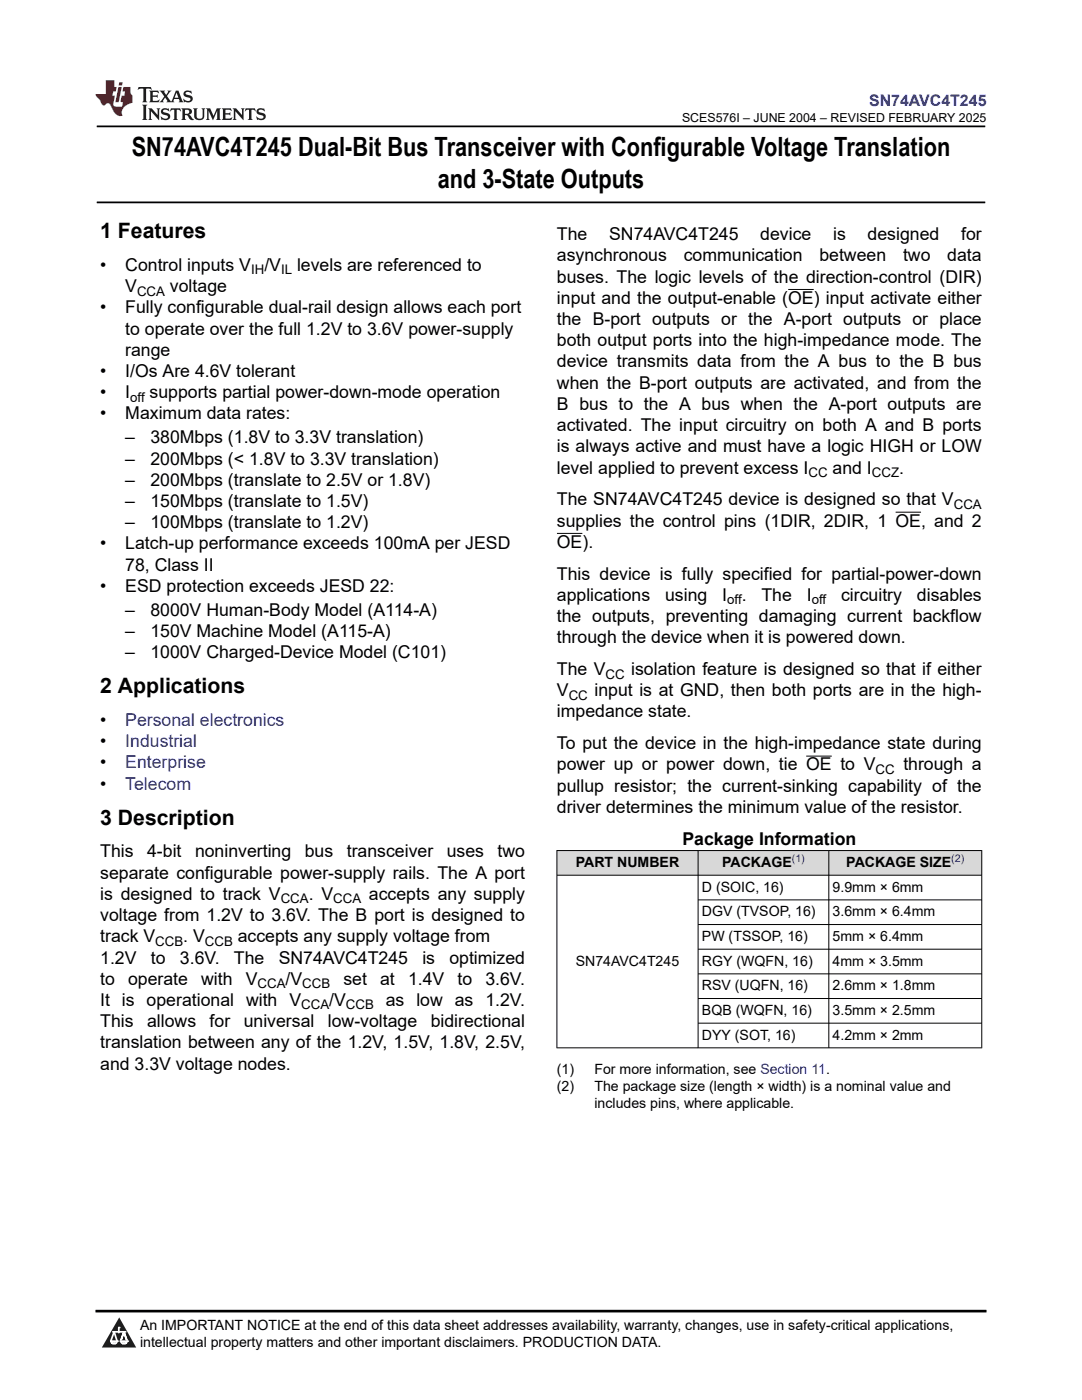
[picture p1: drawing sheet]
<svg xmlns="http://www.w3.org/2000/svg" width="216mm" height="279mm" viewBox="0 0 216 279" stroke-linecap="round" stroke-linejoin="round" font-family="sans-serif">
<defs><g id="words">
<g font-size="5.3">
<text x="26.3" y="31.2">SN74AVC4T245 Dual-Bit Bus Transceiver with Configurable Voltage Translation</text>
<text x="87.3" y="37.5">and 3-State Outputs</text>
</g>
<g font-size="4.2">
<text x="20" y="47.5">1 Features</text>
<text x="20" y="138.3">2 Applications</text>
<text x="20" y="164.6">3 Description</text>
</g>
<g font-size="3.5">
<text x="111.1" y="47.9">The</text>
<text x="121.5" y="47.9">SN74AVC4T245</text>
<text x="151.7" y="47.9">device</text>
<text x="166.2" y="47.9">is</text>
<text x="173.1" y="47.9">designed</text>
<text x="191.8" y="47.9">for</text>
<text x="111.1" y="52.2">asynchronous</text>
<text x="136.4" y="52.2">communication</text>
<text x="163.5" y="52.2">between</text>
<text x="180.2" y="52.2">two</text>
<text x="189" y="52.2">data</text>
<text x="20" y="54.1">•</text>
<text x="25" y="54.1">Control inputs V</text>
<text x="25" y="58.3">V</text>
<text x="33.9" y="58.3">voltage</text>
<text x="52.7" y="54.1">/V</text>
<text x="59.3" y="54.1">levels are referenced to</text>
<text x="111.1" y="56.4">buses. The logic levels of the direction-control (DIR)</text>
<text x="20" y="62.5">•</text>
<text x="25" y="62.5">Fully configurable dual-rail design allows each port</text>
<text x="111.1" y="64.9">the B-port outputs or the A-port outputs or place</text>
<text x="111.1" y="60.6">input and the output-enable (OE) input activate either</text>
<text x="25" y="66.8">to operate over the full 1.2V to 3.6V power-supply</text>
<text x="25" y="71">range</text>
<text x="111.1" y="69.1">both output ports into the high-impedance mode. The</text>
<text x="20" y="75.2">•</text>
<text x="25" y="75.2">I/Os Are 4.6V tolerant</text>
<text x="111.1" y="77.6">when the B-port outputs are activated, and from the</text>
<text x="111.1" y="73.3">device transmits data from the A bus to the B bus</text>
<text x="20" y="79.5">•</text>
<text x="20" y="83.7">•</text>
<text x="25" y="79.5">I</text>
<text x="25" y="83.7">Maximum data rates:</text>
<text x="29.9" y="79.5">supports partial power-down-mode operation</text>
<text x="111.1" y="81.8">B bus to the A bus when the A-port outputs are</text>
<text x="25" y="88.5">–</text>
<text x="30" y="88.5">380Mbps (1.8V to 3.3V translation)</text>
<text x="111.1" y="86">activated. The input circuitry on both A and B ports</text>
<text x="25" y="92.7">–</text>
<text x="30" y="92.7">200Mbps (&lt; 1.8V to 3.3V translation)</text>
<text x="111.1" y="94.5">level applied to prevent excess I</text>
<text x="111.1" y="90.3">is always active and must have a logic HIGH or LOW</text>
<text x="166.1" y="94.5">and I</text>
<text x="179.4" y="94.5">.</text>
<text x="25" y="96.9">–</text>
<text x="25" y="101.2">–</text>
<text x="30" y="96.9">200Mbps (translate to 2.5V or 1.8V)</text>
<text x="30" y="101.2">150Mbps (translate to 1.5V)</text>
<text x="111.1" y="100.9">The SN74AVC4T245 device is designed so that V</text>
<text x="25" y="105.4">–</text>
<text x="30" y="105.4">100Mbps (translate to 1.2V)</text>
<text x="111.1" y="105.1">supplies the control pins (1DIR, 2DIR, 1 OE, and 2</text>
<text x="20" y="109.6">•</text>
<text x="25" y="109.6">Latch-up performance exceeds 100mA per JESD</text>
<text x="25" y="113.9">78, Class II</text>
<text x="111.1" y="109.3">OE).</text>
<text x="20" y="118.1">•</text>
<text x="25" y="118.1">ESD protection exceeds JESD 22:</text>
<text x="111.1" y="115.7">This device is fully specified for partial-power-down</text>
<text x="111.1" y="119.9">applications</text>
<text x="132.7" y="119.9">using</text>
<text x="144.1" y="119.9">I</text>
<text x="148" y="119.9">.</text>
<text x="152" y="119.9">The</text>
<text x="161" y="119.9">I</text>
<text x="167.8" y="119.9">circuitry</text>
<text x="183" y="119.9">disables</text>
<text x="25" y="122.9">–</text>
<text x="30" y="122.9">8000V Human-Body Model (A114-A)</text>
<text x="111.1" y="124.1">the outputs, preventing damaging current backflow</text>
<text x="25" y="127.1">–</text>
<text x="25" y="131.3">–</text>
<text x="30" y="127.1">150V Machine Model (A115-A)</text>
<text x="30" y="131.3">1000V Charged-Device Model (C101)</text>
<text x="111.1" y="128.4">through the device when it is powered down.</text>
<text x="111.1" y="134.7">The V</text>
<text x="125.9" y="134.7">isolation feature is designed so that if either</text>
<text x="111.1" y="139">V</text>
<text x="111.1" y="143.2">impedance state.</text>
<text x="118.6" y="139">input is at GND, then both ports are in the high-</text>
<text x="20" y="144.9">•</text>
<text x="20" y="149.1">•</text>
<text x="111.1" y="149.5">To put the device in the high-impedance state during</text>
<text x="20" y="153.3">•</text>
<text x="111.1" y="153.8">power up or power down, tie OE to V</text>
<text x="180.3" y="153.8">through a</text>
<text x="20" y="157.6">•</text>
<text x="111.1" y="158">pullup resistor; the current-sinking capability of the</text>
<text x="111.1" y="162.2">driver determines the minimum value of the resistor.</text>
<text x="20" y="171.1">This</text>
<text x="29.4" y="171.1">4-bit</text>
<text x="38.9" y="171.1">noninverting</text>
<text x="60.8" y="171.1">bus</text>
<text x="69.2" y="171.1">transceiver</text>
<text x="89.1" y="171.1">uses</text>
<text x="99.3" y="171.1">two</text>
<text x="136.2" y="168.6">Package Information</text>
<text x="20" y="175.4">separate configurable power-supply rails. The A port</text>
<text x="20" y="179.6">is designed to track V</text>
<text x="61.6" y="179.6">. V</text>
<text x="73.6" y="179.6">accepts any supply</text>
<text x="20" y="183.8">voltage from 1.2V to 3.6V. The B port is designed to</text>
<text x="20" y="188.1">track V</text>
<text x="36.6" y="188.1">. V</text>
<text x="47.4" y="188.1">accepts any supply voltage from</text>
<text x="20" y="196.5">to</text>
<text x="20" y="192.3">1.2V</text>
<text x="25.6" y="196.5">operate</text>
<text x="30.1" y="192.3">to</text>
<text x="35.9" y="192.3">3.6V.</text>
<text x="40.1" y="196.5">with</text>
<text x="46.7" y="192.3">The</text>
<text x="49" y="196.5">V</text>
<text x="55.6" y="192.3">SN74AVC4T245</text>
<text x="57" y="196.5">/V</text>
<text x="68.5" y="196.5">set</text>
<text x="75.9" y="196.5">at</text>
<text x="81.4" y="196.5">1.4V</text>
<text x="84.3" y="192.3">is</text>
<text x="89.7" y="192.3">optimized</text>
<text x="91.3" y="196.5">to</text>
<text x="96.9" y="196.5">3.6V.</text>
<text x="20" y="200.8">It is operational with V</text>
<text x="65.7" y="200.8">/V</text>
<text x="77" y="200.8">as low as 1.2V.</text>
<text x="20" y="205">This</text>
<text x="20" y="209.2">translation between any of the 1.2V, 1.5V, 1.8V, 2.5V,</text>
<text x="29.3" y="205">allows</text>
<text x="41.8" y="205">for</text>
<text x="48.6" y="205">universal</text>
<text x="65.4" y="205">low-voltage</text>
<text x="85.9" y="205">bidirectional</text>
<text x="20" y="213.5">and 3.3V voltage nodes.</text>
</g>
<g font-size="3.5" fill="#00f">
<text x="25" y="144.9">Personal electronics</text>
<text x="25" y="149.1">Industrial</text>
<text x="25" y="153.3">Enterprise</text>
<text x="25" y="157.6">Telecom</text>
</g>
<text font-size="3.2" fill="#00f" x="173.4" y="21.1">SN74AVC4T245</text>
<g font-size="2.8">
<text x="114.9" y="173">PART NUMBER</text>
<text x="144.1" y="173">PACKAGE</text>
<text x="168.9" y="173">PACKAGE SIZE</text>
<text x="140.1" y="177.9">D (SOIC, 16)</text>
<text x="166.1" y="177.9">9.9mm × 6mm</text>
<text x="140.1" y="182.9">DGV (TVSOP, 16)</text>
<text x="166.1" y="182.9">3.6mm × 6.4mm</text>
<text x="140.1" y="187.8">PW (TSSOP, 16)</text>
<text x="166.1" y="187.8">5mm × 6.4mm</text>
<text x="114.9" y="192.7">SN74AVC4T245</text>
<text x="140.1" y="192.7">RGY (WQFN, 16)</text>
<text x="140.1" y="197.6">RSV (UQFN, 16)</text>
<text x="166.1" y="192.7">4mm × 3.5mm</text>
<text x="166.1" y="197.6">2.6mm × 1.8mm</text>
<text x="140.1" y="202.5">BQB (WQFN, 16)</text>
<text x="166.1" y="202.5">3.5mm × 2.5mm</text>
<text x="140.1" y="207.5">DYY (SOT, 16)</text>
<text x="166.1" y="207.5">4.2mm × 2mm</text>
<text x="111.1" y="214.3">(1)</text>
<text x="118.6" y="214.3">For more information, see Section 11.</text>
<text x="111.1" y="217.7">(2)</text>
<text x="118.6" y="217.7">The package size (length × width) is a nominal value and</text>
<text x="118.6" y="221">includes pins, where applicable.</text>
<text x="27.9" y="265.5">An IMPORTANT NOTICE at the end of this data sheet addresses availability, warranty, changes, use in safety-critical applications,</text>
<text x="27.9" y="268.9">intellectual property matters and other important disclaimers. PRODUCTION DATA.</text>
</g>
<g font-size="2.6">
<text x="27.4" y="59">CCA</text>
<text x="50.1" y="54.8">IH</text>
<text x="56.1" y="54.8">IL</text>
<text x="26" y="80.2">off</text>
<text x="161.3" y="95.2">CC</text>
<text x="174" y="95.2">CCZ</text>
<text x="190.3" y="101.6">CCA</text>
<text x="145.1" y="120.6">off</text>
<text x="162" y="120.6">off</text>
<text x="120.8" y="135.4">CC</text>
<text x="113.5" y="139.7">CC</text>
<text x="174.7" y="154.5">CC</text>
<text x="56" y="180.3">CCA</text>
<text x="66.5" y="180.3">CCA</text>
<text x="31" y="188.8">CCB</text>
<text x="40.9" y="188.8">CCB</text>
<text x="51.4" y="197.2">CCA</text>
<text x="60.3" y="197.2">CCB</text>
<text x="60.1" y="201.5">CCA</text>
<text x="69" y="201.5">CCB</text>
</g>
<text font-size="2.5" x="136.1" y="24.3">SCES576I – JUNE 2004 – REVISED FEBRUARY 2025</text>
<g font-size="2.1" fill="#00f">
<text x="158" y="172.1">(1)</text>
<text x="189.8" y="172.1">(2)</text>
</g>
</g></defs>
<path d="M19.3 25.2h177.3M19.3 40.4h177.3" fill="none" stroke="#000" stroke-width=".35"/>
<path d="M157.3 57.8h5.1M111.1 106.5h5.1M178.7 102.2h5.1M160.9 150.9h5.1" fill="none" stroke="#000" stroke-width=".2"/>
<g fill="#d8d8d8">
<path d="M111.1 169.7h84.8v5h-84.8z" fill-rule="evenodd"/>
<path d="M111.2 169.8h28v4.8h-28z" fill-rule="evenodd"/>
<path d="M139.4 169.8h25.9v4.8h-25.9z" fill-rule="evenodd"/>
<path d="M165.4 169.8h30.4v4.8h-30.4z" fill-rule="evenodd"/>
</g>
<g fill="none" stroke="#000" stroke-width=".2">
<path d="M111.1 169.7h84.9M111.1 174.7h84.9M111.1 169.7v39.5M139.3 169.7v39.5M139.3 179.6h56.7M165.4 169.7v39.5M195.9 169.7v39.5M139.3 184.5h56.7M139.3 189.4h56.7M139.3 194.4h56.7M139.3 199.3h56.7M139.3 204.2h56.7"/>
<path d="M196 209.1h-84.9"/>
</g>
<path d="M0 0h215.9v23.8h-215.9z" fill-rule="evenodd" fill="#fff"/>
<path d="M27.7 17.4l-.2 .6 .5-.3h.6v.2v2.1l-.2 .4h1l-.2-.4v-2.1v-.2h.5l.5 .3-.1-.6zM29.8 18.1l.2 .4v1.5l-.2 .4h1.9l.1-.6a1.08 1.08 0 0 1-1.3 .2v-.7h.6l.4 .2v-.6l-.4 .2h-.6v-.6l.2-.1a1 1 0 0 1 1 .2l-.1-.5zM31.8 18.1l1 1.1-1 1.2h.9l-.2-.2 .4-.7 .5 .7-.2 .2h1.6l-.2-.2 .1-.4h1l.1 .4-.1 .2h.9l-.2-.3-.8-2h-.5l-1 2.2-.8-1.1 .9-1.1h-.8l.2 .2-.5 .7-.3-.7 .1-.2zM35.2 18.5l.4 1h-.8zM36.8 18.2a.65 .65 0 0 0-.2 .8 .65 .65 0 0 0 .6 .4l.7 .2 .1 .2a.79 .79 0 0 1-.7 .4 .79 .79 0 0 1-.7-.5l.1 .7 .2-.1a.93 .93 0 0 0 1.1 .1 .93 .93 0 0 0 .4-1 1.46 1.46 0 0 0-1.2-.6l-.1-.3a1.09 1.09 0 0 1 1.2 .2l-.2-.6-.1 .1-.6-.2zM28.4 20.9l.2 .4v2.3l-.2 .3h1l-.2-.3v-2.3l.2-.4zM29.6 21.6l.2 .4v1.6l-.2 .3h.8l-.3-.3v-1.4l1.7 1.8v-2l.2-.4h-.8l.2 .2 .1 1.1-1.2-1.3zM32.3 21.8a.65 .65 0 0 0-.2 .7 .65 .65 0 0 0 .7 .4l.6 .2 .1 .2a.79 .79 0 0 1-.7 .4 .79 .79 0 0 1-.7-.5l.1 .7 .2-.1a.93 .93 0 0 0 1.1 .1 .93 .93 0 0 0 .4-.9 1.46 1.46 0 0 0-1.2-.6l-.1-.4a1.09 1.09 0 0 1 1.2 .2l-.2-.6-.1 .1-.6-.1zM34.1 21.6l-.1 .7a.63 .63 0 0 1 .7-.4l.1 1.7-.3 .3h1l-.2-.3v-1.7a.66 .66 0 0 1 .8 .4l-.1-.7zM36.2 21.6l.2 .4v1.6l-.2 .3h.9l-.2-.2v-.7h.5l.1 .2a.79 .79 0 0 0 1.2 .6l-1-.9a.61 .61 0 0 0 .6-.6 .61 .61 0 0 0-.5-.6zM36.9 21.9h.2a.47 .47 0 0 1 .5 .1 .47 .47 0 0 1 .1 .5l-.2 .2h-.6zM38.5 21.6l.2 .2a2.27 2.27 0 0 0 .4 2 1.04 1.04 0 0 0 1.7-.7v-1.3l.2-.2h-.8l.2 .4v1.1a.6 .6 0 0 1-.6 .6 .6 .6 0 0 1-.6-.6v-1.1l.3-.4zM41.1 21.6l.2 .4v1.6l-.2 .3h.7l-.2-.3v-1.5l.9 1.9 .8-1.9v1.5l-.2 .3h1l-.3-.3v-1.6l.3-.4h-.8l-.7 1.5-.7-1.5zM44.3 21.6l.2 .4v1.6l-.2 .3h1.9l.1-.5a1.09 1.09 0 0 1-1.3 .1v-.6h.6l.4 .1v-.6l-.4 .2h-.6v-.6l.2-.1a1.01 1.01 0 0 1 1 .3l-.1-.6zM46.4 21.6l.3 .4v1.6l-.3 .3h.8l-.2-.3v-1.4l1.6 1.8v-2l.2-.4h-.7l.2 .2v1.1l-1.2-1.3zM49 21.6l-.1 .7a.63 .63 0 0 1 .8-.4v1.7l-.3 .3h1l-.2-.3v-1.7a.66 .66 0 0 1 .8 .4l-.1-.7zM51.4 21.8a.65 .65 0 0 0-.2 .7 .65 .65 0 0 0 .6 .4l.6 .2 .2 .2a.79 .79 0 0 1-.8 .4 .79 .79 0 0 1-.6-.5l.1 .7 .2-.1a.93 .93 0 0 0 1 .1 .93 .93 0 0 0 .5-.9 1.46 1.46 0 0 0-1.3-.6l-.1-.4a1.09 1.09 0 0 1 1.3 .2l-.2-.6-.2 .1-.5-.1z" fill="#231f20"/>
<path d="M21.1 16v2.8h-2.1l.1 .3 .9 1a.95 .95 0 0 0 .9 .9 .59 .59 0 0 1 .6-.4 .59 .59 0 0 1 .5 .4l.4 .8a1.59 1.59 0 0 0 2.1 1.3 1.61 1.61 0 0 1 1-2.2l1-.4-.1-1.5a1.59 1.59 0 0 1-.4-1.6h-1.4l-.2 .9h.5l-.1 .8h-.5l-.2 1v.2l.4 .1-.2 .9h-.6a.73 .73 0 0 1-1.1-.7l.3-1.5h-.5l.2-.8h.5l.2-.9h-.5v-1.4zM23.6 17.4l-.6 3h.7l.6-3zM23.8 16.4l-.1 .7h.7l.1-.7z" fill="#ed1c24"/>
<path d="M0 261.4h215.9v18h-215.9z" fill-rule="evenodd" fill="#fff"/>
<path d="M23.8 262.9l3.4 6h-6.9z" fill="#231f20"/>
<path d="M22.1 267.7h1.3l-.4 .5h-.3a.55 .55 0 0 1-.6-.5z" fill-rule="evenodd" fill="#fff"/>
<path d="M22.1 267.7h1.3l-.4 .5h-.3a.55 .55 0 0 1-.6-.5z" fill="none" stroke="#231f20" stroke-width=".34"/>
<path d="M22.1 267.7h1.3l-.4 .5h-.5zM23.7 265.9h.1M23.7 264.9v1z" fill="none" stroke="#fff" stroke-width=".34"/>
<circle cx="23.7" cy="264.9" r=".17" fill="#fff"/>
<path d="M22.6 265.8h.1M22.6 265.8h2.3z" fill="none" stroke="#fff" stroke-width=".34"/>
<circle cx="24.9" cy="265.8" r=".17" fill="#fff"/>
<path d="M24 267.7h.1" fill="none" stroke="#fff" stroke-width=".34"/>
<path d="M24.7 265.8l-.7 1.9z" fill="#fff"/>
<path d="M24.7 265.8l-.7 1.9z" fill="none" stroke="#fff" stroke-width=".34"/>
<path d="M24.7 265.8l.7 1.9z" fill="#fff"/>
<path d="M24.7 265.8l.7 1.9zM25.3 267.7h.1" fill="none" stroke="#fff" stroke-width=".34"/>
<circle cx="22.1" cy="267.7" r=".17" fill="#fff"/>
<path d="M22.8 265.8l-.7 1.9zM22.8 265.8l.6 1.9z" fill="none" stroke="#fff" stroke-width=".34"/>
<circle cx="23.4" cy="267.7" r=".17" fill="#fff"/>
<path d="M24.1 267.7h1.3a.65 .65 0 0 1-.6 .5 .65 .65 0 0 1-.7-.5z" fill-rule="evenodd" fill="#fff"/>
<path d="M24.1 267.7h1.3a.65 .65 0 0 1-.6 .5 .65 .65 0 0 1-.7-.5z" fill="none" stroke="#231f20" stroke-width=".34"/>
<path d="M24 267.7h.1M24.1 267.7h1.3l-.4 .5h-.5z" fill="none" stroke="#fff" stroke-width=".34"/>
<circle cx="25.4" cy="267.7" r=".17" fill="#fff"/>
<path d="M19 261.7h177.8" fill="none" stroke="#000" stroke-width=".53"/>
<use href="#words"/>
</svg>
